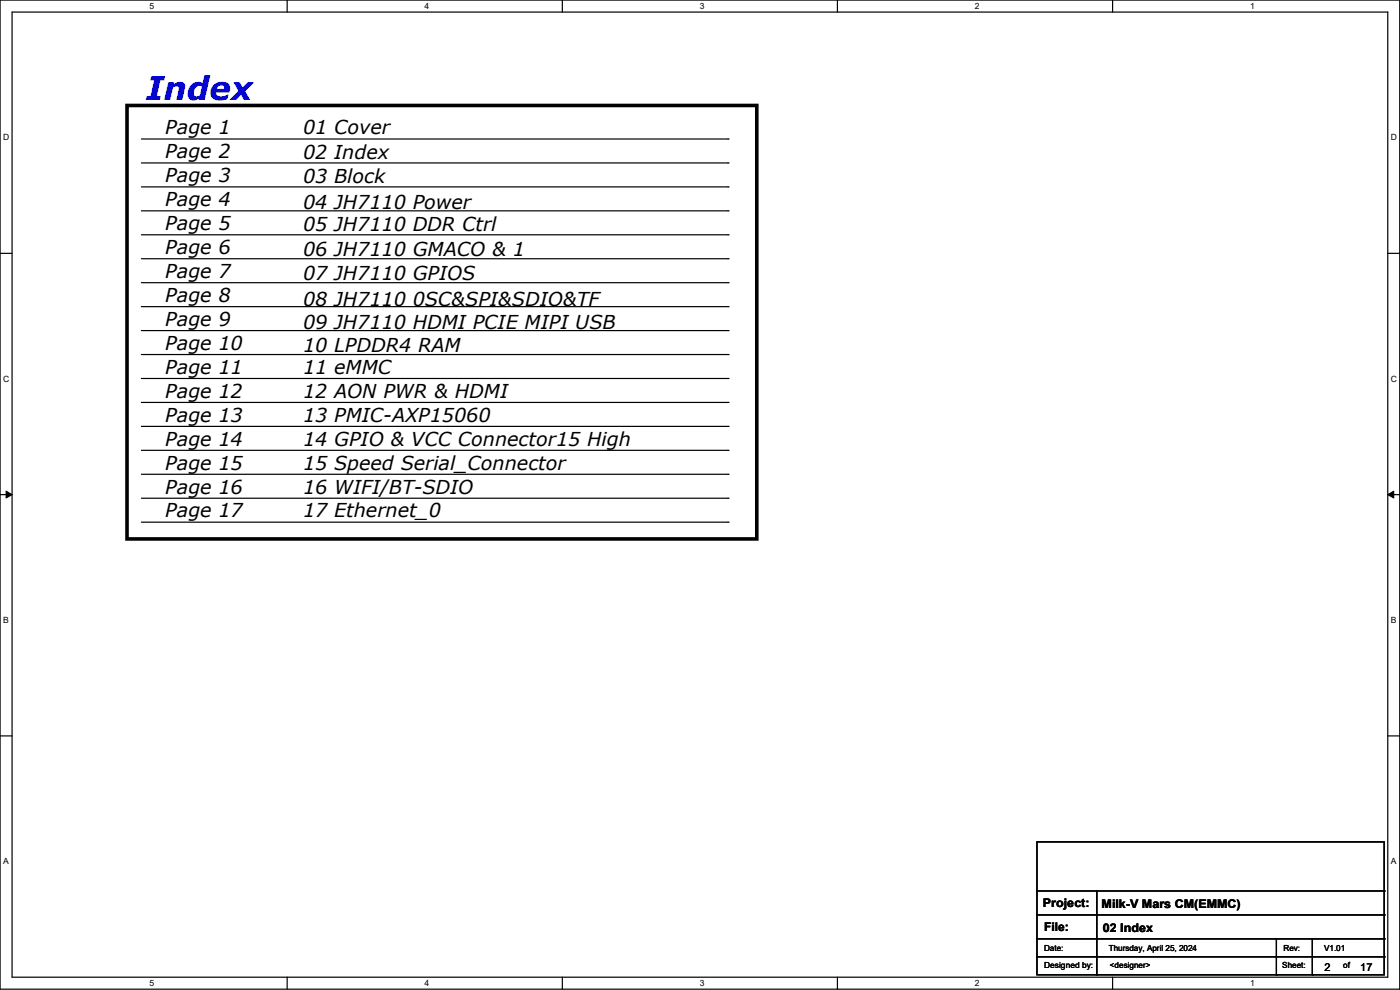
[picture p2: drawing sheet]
<svg xmlns="http://www.w3.org/2000/svg" width="297mm" height="210mm" viewBox="0 0 297 210" stroke-linecap="round" stroke-linejoin="round" font-family="sans-serif">
<defs><g id="words">
<text font-size="6.9" fill="#00f" x="31" y="21.1">Index</text>
<g font-size="4.1">
<text x="35.1" y="28.5">Page 1</text>
<text x="64.3" y="28.5">01 Cover</text>
<text x="35.1" y="33.6">Page 2</text>
<text x="64.3" y="33.8">02 Index</text>
<text x="35.1" y="38.6">Page 3</text>
<text x="64.3" y="38.9">03 Block</text>
<text x="35.1" y="43.7">Page 4</text>
<text x="64.3" y="44.2">04 JH7110 Power</text>
<text x="35.1" y="48.8">Page 5</text>
<text x="35.1" y="53.9">Page 6</text>
<text x="64.3" y="49.1">05 JH7110 DDR Ctrl</text>
<text x="35.1" y="59">Page 7</text>
<text x="64.3" y="54.4">06 JH7110 GMACO &amp; 1</text>
<text x="64.3" y="59.5">07 JH7110 GPIOS</text>
<text x="35.1" y="64">Page 8</text>
<text x="64.3" y="64.8">08 JH7110 0SC&amp;SPI&amp;SDIO&amp;TF</text>
<text x="35.1" y="69.1">Page 9</text>
<text x="64.3" y="69.9">09 JH7110 HDMI PCIE MIPI USB</text>
<text x="35.1" y="74.2">Page 10</text>
<text x="64.3" y="74.7">10 LPDDR4 RAM</text>
<text x="35.1" y="79.3">Page 11</text>
<text x="64.3" y="79.3">11 eMMC</text>
<text x="35.1" y="89.4">Page 13</text>
<text x="35.1" y="84.4">Page 12</text>
<text x="64.3" y="84.4">12 AON PWR &amp; HDMI</text>
<text x="64.3" y="89.4">13 PMIC-AXP15060</text>
<text x="35.1" y="94.5">Page 14</text>
<text x="64.3" y="94.5">14 GPIO &amp; VCC Connector15 High</text>
<text x="35.1" y="99.6">Page 15</text>
<text x="64.3" y="99.6">15 Speed Serial_Connector</text>
<text x="35.1" y="104.7">Page 16</text>
<text x="64.3" y="104.7">16 WIFI/BT-SDIO</text>
<text x="35.1" y="109.8">Page 17</text>
<text x="64.3" y="109.8">17 Ethernet_0</text>
</g>
<g font-size="2.5">
<text x="221.2" y="192.4">Project:</text>
<text x="221.5" y="197.5">File:</text>
<text x="233.7" y="192.6">Milk-V Mars CM(EMMC)</text>
<text x="233.9" y="197.7">02 Index</text>
</g>
<g font-size="2.3">
<text x="281" y="206">2</text>
<text x="288.6" y="206">17</text>
</g>
<g font-size="1.8">
<text x="31.7" y="1.9">5</text>
<text x="90.1" y="1.9">4</text>
<text x="148.5" y="1.9">3</text>
<text x="206.8" y="1.9">2</text>
<text x="265.2" y="1.9">1</text>
<text x=".7" y="29.8">D</text>
<text x="295.1" y="29.8">D</text>
<text x=".7" y="81">C</text>
<text x="295.1" y="81">C</text>
<text x=".7" y="132.1">B</text>
<text x="295.1" y="132.1">B</text>
<text x=".7" y="183.3">A</text>
<text x="295.1" y="183.3">A</text>
<text x="221.5" y="201.8">Date:</text>
<text x="235.2" y="201.8">Thursday, April 25, 2024</text>
<text x="272.3" y="201.8">Rev:</text>
<text x="280.9" y="201.8">V1.01</text>
<text x="31.7" y="209.2">5</text>
<text x="90.1" y="209.2">4</text>
<text x="148.5" y="209.2">3</text>
<text x="206.8" y="209.2">2</text>
<text x="221.5" y="205.3">Designed by:</text>
<text x="235.5" y="205.3">&lt;designer&gt;</text>
<text x="265.2" y="209.2">1</text>
<text x="272" y="205.3">Sheet:</text>
<text x="285" y="205.3">of</text>
</g>
</g></defs>
<path d="M0 0h296.9v209.8h-296.9zM2.6 2.6h291.8v204.7h-291.8z" fill="none" stroke="#000" stroke-width=".25"/>
<g fill="#fff">
<path d="M31.7 .3h1v2h-1z"/>
<path d="M31.7 207.5h1v2.1h-1z"/>
</g>
<path d="M60.9 0v2.6M60.9 207.3v2.5" fill="none" stroke="#000" stroke-width=".25"/>
<g fill="#fff">
<path d="M90.1 .3h1v2h-1z"/>
<path d="M90.1 207.5h1v2.1h-1z"/>
</g>
<path d="M119.3 0v2.6M119.3 207.3v2.5" fill="none" stroke="#000" stroke-width=".25"/>
<g fill="#fff">
<path d="M148.5 .3h1v2h-1z"/>
<path d="M148.5 207.5h1v2.1h-1z"/>
</g>
<path d="M177.7 0v2.6M177.7 207.3v2.5" fill="none" stroke="#000" stroke-width=".25"/>
<g fill="#fff">
<path d="M206.8 .3h1v2h-1z"/>
<path d="M206.8 207.5h1v2.1h-1z"/>
</g>
<path d="M236 0v2.6M236 207.3v2.5" fill="none" stroke="#000" stroke-width=".25"/>
<g fill="#fff">
<path d="M265.2 .3h1v2h-1z"/>
<path d="M265.2 207.5h1v2.1h-1z"/>
<path d="M.7 28.2h1.2v2h-1.2z"/>
<path d="M295 28.2h1.3v2h-1.3z"/>
<path d="M.7 79.3h1.2v2.1h-1.2z"/>
<path d="M295 79.3h1.3v2.1h-1.3z"/>
</g>
<path d="M0 53.7h2.6M294.4 53.7h2.5" fill="none" stroke="#000" stroke-width=".25"/>
<g fill="#fff">
<path d="M.7 130.5h1.2v2h-1.2z"/>
<path d="M295 130.5h1.2v2h-1.2z"/>
</g>
<path d="M0 104.9h2.6M294.4 104.9h2.5" fill="none" stroke="#000" stroke-width=".25"/>
<path d="M1.3 104.2l1.3 .7-1.3 .7zM294.4 104.9l1.3-.7v1.4z" fill="#000" stroke="#000" stroke-width=".21"/>
<g fill="#fff">
<path d="M.7 181.7h1.2v2h-1.2z"/>
<path d="M295 181.7h1.2v2h-1.2z"/>
</g>
<g fill="none" stroke="#000" stroke-width=".25">
<path d="M30 29.5h124.5M30 34.6h124.5M30 39.6h124.5M154.5 29.5h.1M154.5 34.6h.1M154.5 39.6h.1M30 44.7h124.5M30 49.8h124.5M30 54.9h124.5M30 60h124.5M154.5 44.7h.1M154.5 49.8h.1"/>
<path d="M154.5 54.9h.1M154.5 60h.1M30 65h124.5M30 70.1h124.5M30 75.2h124.5M154.5 65h.1M154.5 70.1h.1M154.5 75.2h.1M30 80.3h124.5M30 85.4h124.5M30 90.4h124.5M30 95.5h124.5"/>
<path d="M154.5 80.3h.1M154.5 85.4h.1M154.5 90.4h.1M154.5 95.5h.1M30 100.6h124.5M30 105.7h124.5M30 110.8h124.5M154.5 100.6h.1M154.5 105.7h.1M154.5 110.8h.1M0 156.1h2.6M294.4 156.1h2.5"/>
<path d="M220 178.6h73.6v28.2h-73.6zM220 189h73.6M220 194.1h73.6M220 199.2h73.6M232.7 189v17.8M270.8 199.2v7.6M278.4 199.2v7.6M293.6 189h.1M293.6 194.1h.1M293.6 199.2h.1M220 203h73.6M232.7 206.8h.1"/>
<path d="M270.8 206.8h.1M278.4 206.8h.1M293.6 203h.1"/>
</g>
<path d="M26.9 22.4h133.6v91.9h-133.6z" fill="none" stroke="#000" stroke-width=".76"/>
<use href="#words"/>
</svg>
